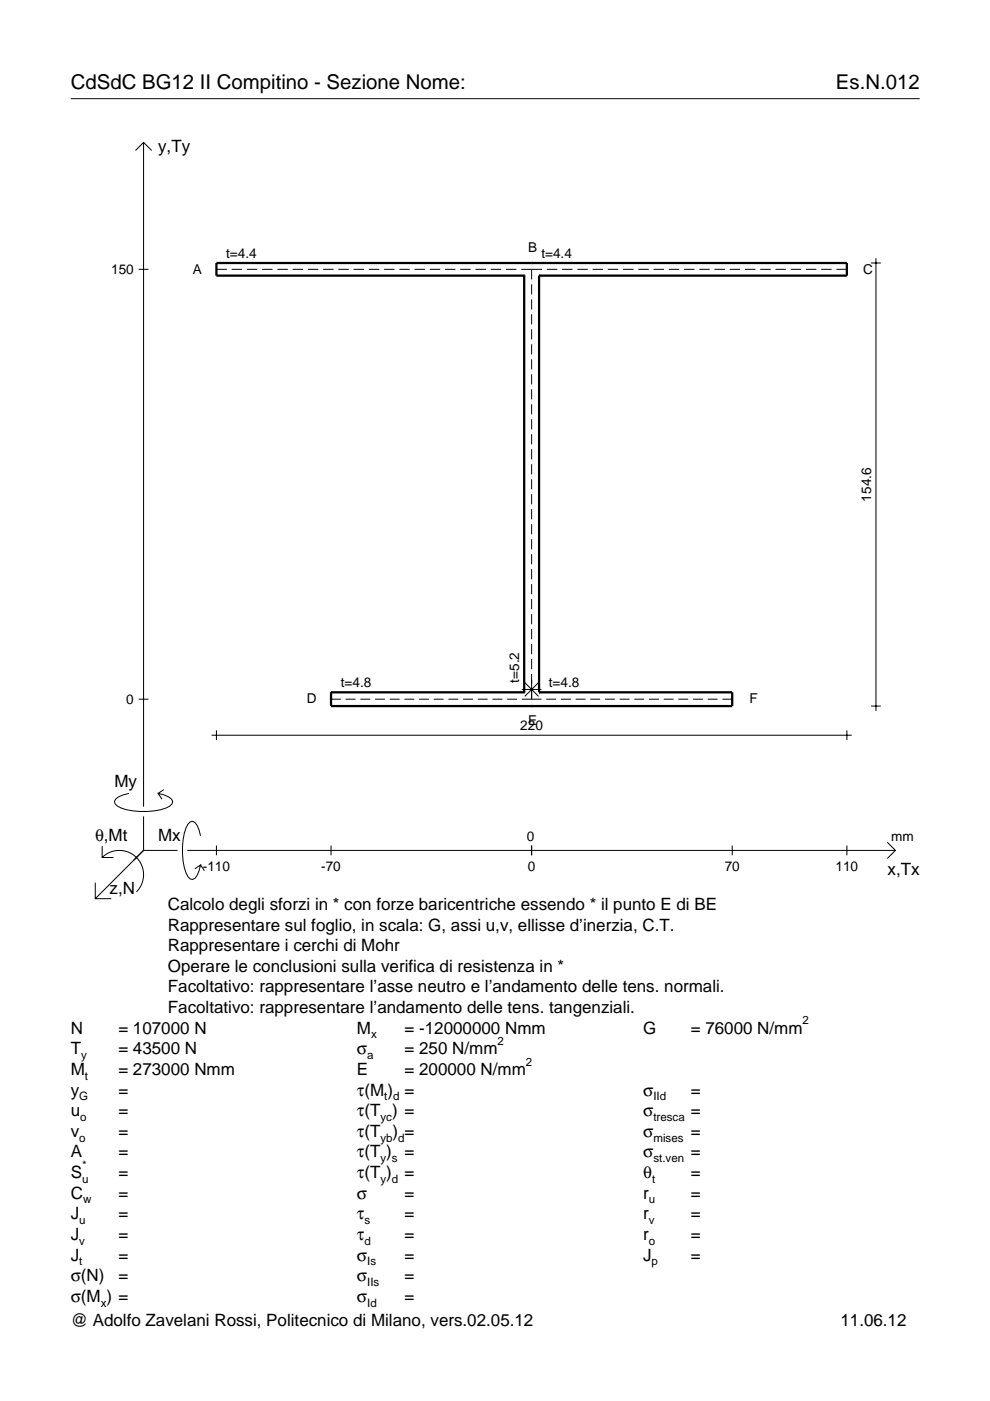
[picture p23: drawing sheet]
<svg xmlns="http://www.w3.org/2000/svg" width="210mm" height="297mm" viewBox="0 0 210 297" stroke-linecap="round" stroke-linejoin="round" font-family="sans-serif">
<defs><g id="words">
<g font-size="4.3">
<text x="15" y="18.9">CdSdC BG12 II Compitino - Sezione Nome:</text>
<text x="177.2" y="18.9">Es.N.012</text>
</g>
<g font-size="3.6">
<text x="33.5" y="32.3">y,Ty</text>
<text x="24.3" y="166.9">My</text>
<text x="20.1" y="178.2">θ,Mt</text>
<text x="33.5" y="178.2">Mx</text>
<text x="188.2" y="185.5">x,Tx</text>
<text x="23.2" y="189.6">z,N</text>
<text x="35.6" y="192.9">Calcolo degli sforzi in * con forze baricentriche essendo * il punto E di BE</text>
<text x="35.6" y="197.3">Rappresentare sul foglio, in scala: G, assi u,v, ellisse d’inerzia, C.T.</text>
<text x="35.6" y="201.7">Rappresentare i cerchi di Mohr</text>
<text x="35.6" y="206">Operare le conclusioni sulla verifica di resistenza in *</text>
<text x="35.6" y="210.4">Facoltativo: rappresentare l’asse neutro e l’andamento delle tens. normali.</text>
<text x="35.6" y="214.8">Facoltativo: rappresentare l’andamento delle tens. tangenziali.</text>
<text x="15" y="219.2">N</text>
<text x="25.1" y="219.2">= 107000 N</text>
<text x="75.7" y="219.2">M</text>
<text x="85.8" y="219.2">= -12000000 Nmm</text>
<text x="136.4" y="219.2">G</text>
<text x="146.5" y="219.2">= 76000 N/mm</text>
<text x="15" y="227.9">M</text>
<text x="15" y="223.5">T</text>
<text x="25.1" y="227.9">= 273000 Nmm</text>
<text x="25.1" y="223.5">= 43500 N</text>
<text x="75.7" y="223.5">σ</text>
<text x="75.7" y="227.9">E</text>
<text x="85.8" y="223.5">= 250 N/mm</text>
<text x="85.8" y="227.9">= 200000 N/mm</text>
<text x="15" y="232.3">y</text>
<text x="25.1" y="232.3">=</text>
<text x="75.7" y="232.3">τ(M ) =</text>
<text x="136.4" y="232.3">σ</text>
<text x="146.5" y="232.3">=</text>
<text x="15" y="236.7">u</text>
<text x="25.1" y="236.7">=</text>
<text x="75.7" y="236.7">τ(T ) =</text>
<text x="136.4" y="236.7">σ</text>
<text x="146.5" y="236.7">=</text>
<text x="15" y="245.4">A</text>
<text x="15" y="241">v</text>
<text x="25.1" y="241">=</text>
<text x="25.1" y="245.4">=</text>
<text x="75.7" y="245.4">τ(T )</text>
<text x="75.7" y="241">τ(T</text>
<text x="83.3" y="241">) =</text>
<text x="85.8" y="245.4">=</text>
<text x="136.4" y="241">σ</text>
<text x="136.4" y="245.4">σ</text>
<text x="146.5" y="241">=</text>
<text x="146.5" y="245.4">=</text>
<text x="15" y="249.8">S</text>
<text x="25.1" y="249.8">=</text>
<text x="75.7" y="249.8">τ(T )</text>
<text x="85.8" y="249.8">=</text>
<text x="136.4" y="249.8">θ</text>
<text x="146.5" y="249.8">=</text>
<text x="15" y="254.2">C</text>
<text x="25.1" y="254.2">=</text>
<text x="75.7" y="254.2">σ</text>
<text x="85.8" y="254.2">=</text>
<text x="136.4" y="254.2">r</text>
<text x="146.5" y="254.2">=</text>
<text x="15" y="262.9">J</text>
<text x="15" y="258.5">J</text>
<text x="25.1" y="262.9">=</text>
<text x="25.1" y="258.5">=</text>
<text x="75.7" y="262.9">τ</text>
<text x="75.7" y="258.5">τ</text>
<text x="85.8" y="262.9">=</text>
<text x="85.8" y="258.5">=</text>
<text x="136.4" y="262.9">r</text>
<text x="136.4" y="258.5">r</text>
<text x="146.5" y="262.9">=</text>
<text x="146.5" y="258.5">=</text>
<text x="15" y="267.3">J</text>
<text x="25.1" y="267.3">=</text>
<text x="75.7" y="267.3">σ</text>
<text x="85.8" y="267.3">=</text>
<text x="136.4" y="267.3">J</text>
<text x="146.5" y="267.3">=</text>
<text x="15" y="271.7">σ(N)</text>
<text x="25.1" y="271.7">=</text>
<text x="75.7" y="271.7">σ</text>
<text x="85.8" y="271.7">=</text>
<text x="15" y="276">σ(M ) =</text>
<text x="15" y="281.2">@ Adolfo Zavelani Rossi, Politecnico di Milano, vers.02.05.12</text>
<text x="75.7" y="276">σ</text>
<text x="85.8" y="276">=</text>
<text x="178.2" y="281.2">11.06.12</text>
</g>
<g font-size="2.9">
<text x="112" y="53.4">B</text>
<text x="23.6" y="58.1">150</text>
<text x="40.9" y="58">A</text>
<text x="47.9" y="54.7">t=4.4</text>
<text x="114.8" y="54.7">t=4.4</text>
<text x="183" y="58">C</text>
<text x="184.7" y="106.3" transform="rotate(-90 184.7 106.3)">154.6</text>
<text x="26.8" y="149.2">0</text>
<text x="65" y="149.1">D</text>
<text x="72.2" y="145.8">t=4.8</text>
<text x="110.1" y="144.7" transform="rotate(-90 110.1 144.7)">t=5.2</text>
<text x="116.4" y="145.8">t=4.8</text>
<text x="158.9" y="149.1">F</text>
<text x="110.3" y="154.9">220</text>
<text x="112" y="153.7">E</text>
<text x="111.7" y="178.2">0</text>
<text x="189" y="178.2">mm</text>
<text x="43" y="184.7">-110</text>
<text x="68.1" y="184.7">-70</text>
<text x="111.9" y="184.7">0</text>
<text x="153.6" y="184.7">70</text>
<text x="177.2" y="184.7">110</text>
</g>
<g font-size="2.4">
<text x="78.7" y="220.2">x</text>
<text x="105.5" y="221.5">2</text>
<text x="170.2" y="217.2">2</text>
<text x="17.2" y="224.5">y</text>
<text x="77.9" y="224.5">a</text>
<text x="111.5" y="225.9">2</text>
<text x="16.8" y="233.3">G</text>
<text x="18" y="228.9">t</text>
<text x="81.5" y="233.3">t d</text>
<text x="138.5" y="233.3">IId</text>
<text x="17" y="237.7">o</text>
<text x="80.7" y="237.7">yc</text>
<text x="138.5" y="237.7">tresca</text>
<text x="16.8" y="242">o</text>
<text x="80.7" y="242">yb d</text>
<text x="138.5" y="242">mises</text>
<text x="17.4" y="250.8">u</text>
<text x="17.4" y="247.8">*</text>
<text x="80.7" y="250.8">y d</text>
<text x="80.7" y="246.4">y s</text>
<text x="138.2" y="250.8">t</text>
<text x="138.5" y="246.4">st.ven</text>
<text x="17.6" y="255.2">w</text>
<text x="137.6" y="255.2">u</text>
<text x="16.8" y="263.9">v</text>
<text x="16.8" y="259.5">u</text>
<text x="77.3" y="259.5">s</text>
<text x="77.3" y="263.9">d</text>
<text x="137.6" y="263.9">o</text>
<text x="137.6" y="259.5">v</text>
<text x="16.8" y="268.3">t</text>
<text x="77.9" y="268.3">Is</text>
<text x="138.2" y="268.3">p</text>
<text x="77.9" y="272.7">IIs</text>
<text x="21.4" y="277">x</text>
<text x="77.9" y="277">Id</text>
</g>
</g></defs>
<g fill="none" stroke="#000" stroke-width=".21">
<path d="M15 20.9h180M28.7 31.9l1.7-1.7 1.8 1.7M30.4 30.2v140.8M29.4 57.1h2.1M45.9 57.1h2.2M49.1 57.1h2.2M52.3 57.1h2.2M55.6 57.1h2.2M58.8 57.1h2.2M62 57.1h2.2M65.3 57.1h2.2M68.5 57.1h2.2"/>
<path d="M71.7 57.1h2.2M75 57.1h2.2M78.2 57.1h2.2M81.4 57.1h2.2M84.7 57.1h2.2M87.9 57.1h2.2M91.1 57.1h2.2M94.4 57.1h2.2M97.6 57.1h2.2M100.8 57.1h2.2M104.1 57.1h2.2M107.3 57.1h2.2"/>
<path d="M110.5 57.1h4.4M112.7 57.1v2.2M115.9 57.1h2.3M119.2 57.1h2.2M122.4 57.1h2.2M125.6 57.1h2.2M128.9 57.1h2.2M132.1 57.1h2.2M135.3 57.1h2.2M138.6 57.1h2.2M141.8 57.1h2.2M145 57.1h2.2"/>
<path d="M148.3 57.1h2.2M151.5 57.1h2.2M154.7 57.1h2.2M158 57.1h2.2M161.2 57.1h2.2M164.4 57.1h2.2M167.7 57.1h2.2M170.9 57.1h2.2M174.1 57.1h2.2M177.3 57.1h2.3M184.7 55.8h2.1M185.7 54.7v96"/>
<path d="M112.7 60.3v2.1M112.7 63.5v2.1M112.7 66.6v2.2M112.7 69.8v2.2M112.7 73v2.1M112.7 76.2v2.1M112.7 79.4v2.1M112.7 82.5v2.2M112.7 85.7v2.2M112.7 88.9v2.1M112.7 92.1v2.1M112.7 95.2v2.2"/>
<path d="M112.7 98.4v2.2M112.7 101.6v2.1M112.7 104.8v2.1M112.7 108v2.1M112.7 111.1v2.2M112.7 114.3v2.2M112.7 117.5v2.1M112.7 120.7v2.1M112.7 123.8v2.2M112.7 127v2.2M112.7 130.2v2.2M112.7 133.4v2.1"/>
<path d="M112.7 136.6v2.1M112.7 139.7v2.2M29.4 148.2h2.1M44.9 155.9h135.7M45.9 154.9v2M70.2 148.2h2.1M73.3 148.2h2.1M76.4 148.2h2.1M79.5 148.2h2.1M82.6 148.2h2.1M85.7 148.2h2.1M88.9 148.2h2"/>
<path d="M92 148.2h2M95.1 148.2h2.1M98.2 148.2h2.1M101.3 148.2h2.1M104.4 148.2h2.1M107.5 148.2h2.1M110.6 148.2h4.2M110.7 146.2h4.1M111.3 144.7l2.9 2.9M112.7 142.9v5.3M114.2 144.7l-2.9 2.9M115.8 148.2h2.1"/>
<path d="M118.9 148.2h2.1M122.1 148.2h2M125.2 148.2h2M128.3 148.2h2.1M131.4 148.2h2.1M134.5 148.2h2.1M137.6 148.2h2.1M140.7 148.2h2.1M143.8 148.2h2.1M146.9 148.2h2.1M150.1 148.2h2M153.2 148.2h2"/>
<path d="M179.6 154.9v2M184.7 149.7h2.1M21.7 179.4v2.4h2.4M27.3 168.2a3.6 3.6 0 0 0-3 1.7l.1 .5a5.6 5.6 0 0 0 3.8 1.5 13.4 13.4 0 0 0 7.8-1l.5-.5 .1-.5a3.6 3.6 0 0 0-3.1-1.7l.8 1.2M30.4 173.1v7.2M34.7 167.4l-1.2 .8M42.5 177.2a3.6 3.6 0 0 0-1.7-3.1l-.5 .2a5.7 5.7 0 0 0-1.5 3.7 13.3 13.3 0 0 0 1 7.9l.5 .5 .5 .1a3.6 3.6 0 0 0 1.7-3.1l-1.2 .8M45.9 179.3v2M70.2 179.3v2M112.7 179.3v2M155.2 179.3v2M179.6 179.3v2"/>
<path d="M188.1 178.6l1.7 1.7-1.7 1.7M20.2 187.2v3.3h3.4M21.7 181.8a5.1 5.1 0 0 1 7.2 0 5.1 5.1 0 0 1 0 7.3M30.4 180.3l-10.2 10.2M30.4 180.3h7.2M39.7 180.3h150.1M42.5 183.4l.8 1.2"/>
</g>
<path d="M111.1 58.4h.1M111.1 58.4h-65.2v-2.6h133.7v2.6h-65.3M111.1 58.4v88.4M112.7 55.8h.1M114.3 58.4h.1M114.3 58.4v88.4M111.1 146.8h.1M111.1 146.8h-40.9v2.9h85v-2.9h-40.9M112.7 149.7h.1M114.3 146.8h.1" fill="none" stroke="#000" stroke-width=".48"/>
<use href="#words"/>
</svg>
